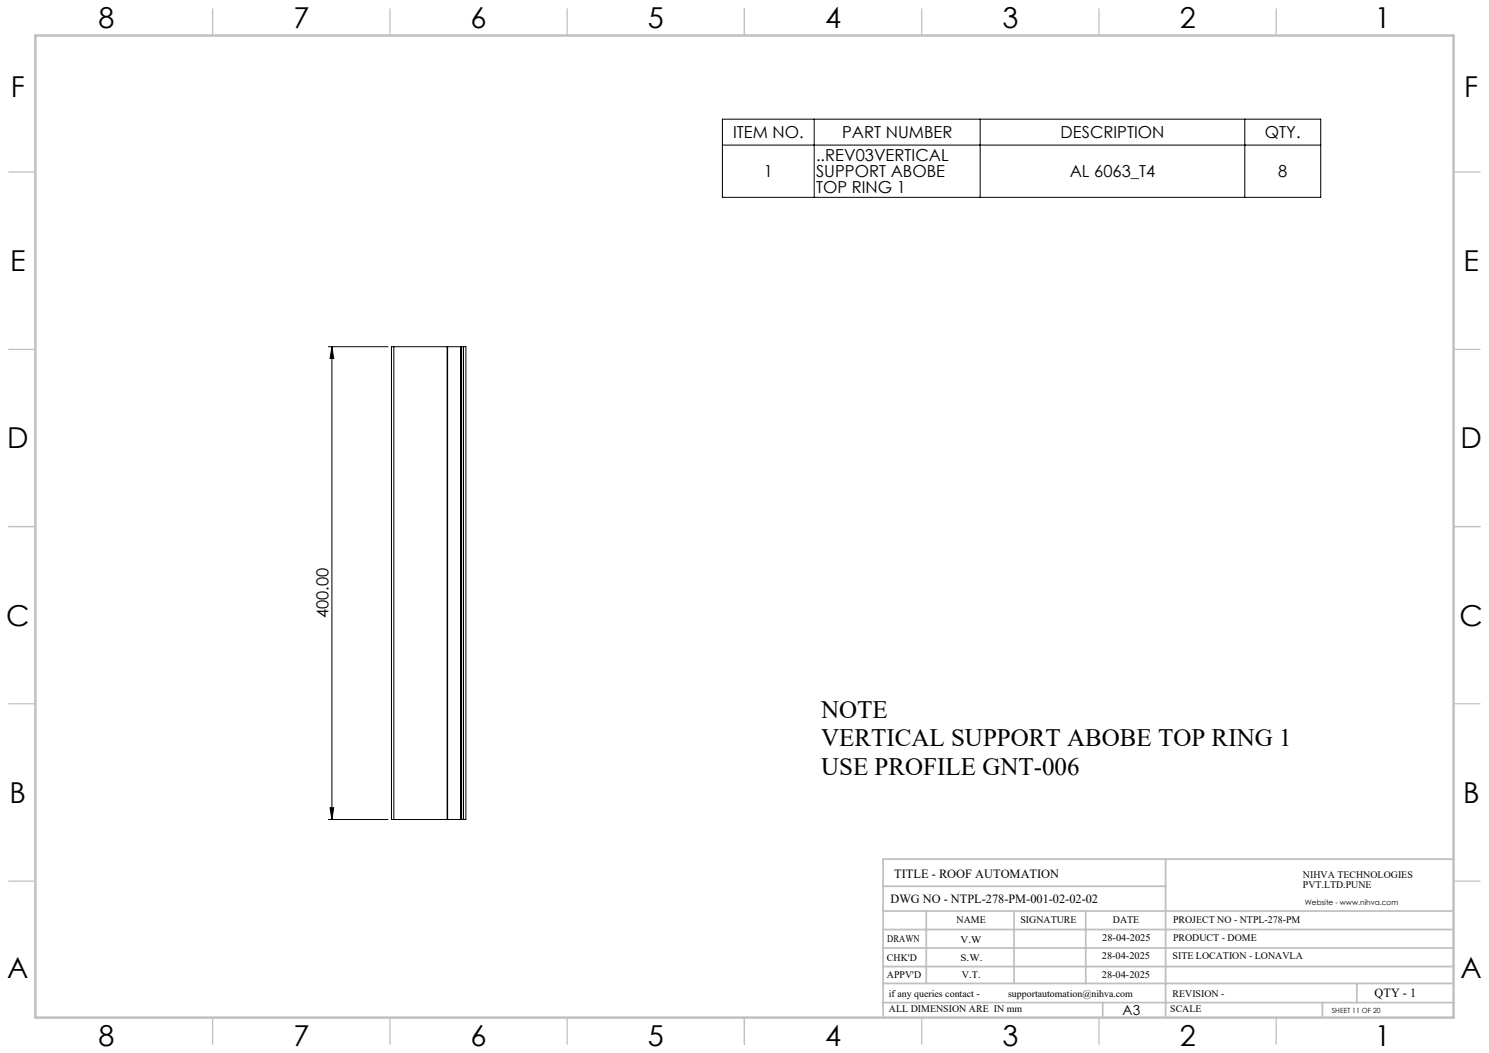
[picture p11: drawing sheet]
<svg xmlns="http://www.w3.org/2000/svg" width="420mm" height="297mm" viewBox="0 0 420 297" stroke-linecap="round" stroke-linejoin="round" font-family="sans-serif">
<defs><g id="words">
<g font-size="8.1">
<text x="27.8" y="8">8</text>
<text x="82.8" y="8">7</text>
<text x="132.8" y="8">6</text>
<text x="182.8" y="8">5</text>
<text x="232.8" y="8">4</text>
<text x="282.8" y="8">3</text>
<text x="332.8" y="8">2</text>
<text x="387.8" y="8">1</text>
<text x="3" y="27.2">F</text>
<text x="413" y="27.2">F</text>
<text x="2.8" y="76.5">E</text>
<text x="412.8" y="76.5">E</text>
<text x="2" y="126.5">D</text>
<text x="412" y="126.5">D</text>
<text x="1.7" y="176.5">C</text>
<text x="411.7" y="176.5">C</text>
<text x="2.7" y="226.5">B</text>
<text x="412.7" y="226.5">B</text>
<text x="2" y="275.7">A</text>
<text x="412" y="275.7">A</text>
<text x="27.8" y="295">8</text>
<text x="82.8" y="295">7</text>
<text x="132.8" y="295">6</text>
<text x="182.8" y="295">5</text>
<text x="232.8" y="295">4</text>
<text x="282.8" y="295">3</text>
<text x="332.8" y="295">2</text>
<text x="387.8" y="295">1</text>
</g>
<g font-size="7.1">
<text x="231.6" y="202.5">NOTE</text>
<text x="231.6" y="210.5">VERTICAL SUPPORT ABOBE TOP RING 1</text>
<text x="231.6" y="218.6">USE PROFILE GNT-006</text>
</g>
<g font-size="4.7">
<text x="206.8" y="38.9">ITEM NO.</text>
<text x="237.5" y="38.9">PART NUMBER</text>
<text x="299.2" y="38.9">DESCRIPTION</text>
<text x="356.8" y="38.9">QTY.</text>
<text x="230.2" y="45.4">..REV03VERTICAL</text>
<text x="215.4" y="50">1</text>
<text x="230.2" y="50">SUPPORT ABOBE</text>
<text x="301.7" y="50">AL 6063_T4</text>
<text x="360.5" y="50">8</text>
<text x="230.2" y="54.5">TOP RING 1</text>
<text x="92.6" y="174.4" transform="rotate(-90 92.6 174.4)">400.00</text>
</g>
<text font-size="3.9" x="316.7" y="286.4">A3</text>
<g font-size="3.5">
<text x="252.2" y="247.6">TITLE - ROOF AUTOMATION</text>
<text x="251.2" y="254.7">DWG NO - NTPL-278-PM-001-02-02-02</text>
<text x="387.7" y="281.1">QTY - 1</text>
</g>
<g font-size="2.8">
<text x="367.5" y="247.6">NIHVA TECHNOLOGIES</text>
<text x="367.5" y="250.5">PVT.LTD.PUNE</text>
<text x="269.8" y="260.3">NAME</text>
<text x="287.8" y="260.3">SIGNATURE</text>
<text x="313.9" y="260.4">DATE</text>
<text x="330.9" y="260.4">PROJECT NO - NTPL-278-PM</text>
<text x="250.3" y="265.6">DRAWN</text>
<text x="270.9" y="266.1">V.W</text>
<text x="310.9" y="265.5">28-04-2025</text>
<text x="330.9" y="265.5">PRODUCT - DOME</text>
<text x="250.2" y="271.1">CHK'D</text>
<text x="250.2" y="275.8">APPV'D</text>
<text x="270.9" y="271.1">S.W.</text>
<text x="271.3" y="275.8">V.T.</text>
<text x="310.8" y="270.6">28-04-2025</text>
<text x="310.8" y="275.8">28-04-2025</text>
<text x="330.7" y="270.6">SITE LOCATION - LONAVLA</text>
<text x="250.7" y="281.1">if any queries contact -</text>
<text x="284.3" y="281.1">supportautomation@nihva.com</text>
<text x="330.7" y="281.1">REVISION -</text>
<text x="250.7" y="285.6">ALL DIMENSION ARE IN mm</text>
<text x="330.1" y="285.6">SCALE</text>
</g>
<text font-size="2.1" x="368.1" y="255.1">Website - www.nihva.com</text>
<text font-size="2" x="375.7" y="285.6">SHEET 11 OF 20</text>
</g></defs>
<g fill="none" stroke="#000" stroke-width=".28">
<path d="M203.8 33.6h168.7v22.1h-168.7zM229.7 33.6v22.1M276.5 33.6v22.1M351.1 33.6v22.1M203.8 40.9h168.7M92.6 97.8h16.8M93.6 97.8l.5 3.3h-1zM93.6 97.8v133.3M111.1 97.8h-.7v133.3h.7M111.1 97.8v133.3M111.1 97.8h15M126.1 97.8h.2"/>
<path d="M126.1 97.8v133.3M126.3 97.8h3.7M126.3 97.8v133.3M130 97.8h.1M130 97.8v133.3M130.1 97.8h.1M130.1 97.8v133.3M130.2 97.8h.5M130.2 97.8v133.3M130.7 97.8h.7v133.3h-.7M130.7 97.8v133.3M92.6 231.1h16.8"/>
<path d="M93.1 227.8h1l-.5 3.3zM111.1 231.1h15M126.1 231.1h.2M126.3 231.1h3.7M130 231.1h.1M130.1 231.1h.1M130.2 231.1h.5"/>
</g>
<g fill="none" stroke="#c0c0c0" stroke-width=".35">
<path d="M60 2.5v7.5M110 2.5v7.5M160 2.5v7.5M210 2.5v7.5M260 2.5v7.5M310 2.5v7.5M360 2.5v7.5M2.5 48.5h7.5M410 48.5h7.5M2.5 98.5h7.5M410 98.5h7.5M2.5 148.5h7.5"/>
<path d="M410 148.5h7.5M2.5 198.5h7.5M410 198.5h7.5M2.5 248.5h7.5M410 248.5h7.5M60 287v7.5M110 287v7.5M160 287v7.5M210 287v7.5M260 287v7.5M310 287v7.5M360 287v7.5"/>
</g>
<g fill="none" stroke="#c0c0c0" stroke-width=".5">
<path d="M249.1 257h160.9M249.1 250h79.7M261.3 257v20.4M286 257v20.4M306.2 257v20.4M328.8 242.3v44.7M410 242.3h-160.9v44.7M249.1 272.6h160.9M249.1 267.4h160.9M249.1 262.2h160.9M249.1 277.4h160.9M382.7 277.4v5.4"/>
<path d="M249.1 282.8h160.9M311 282.8v4.2M373 282.8v4.2"/>
</g>
<path d="M10 10h400v277h-400z" fill="none" stroke="#c0c0c0" stroke-width=".7"/>
<path d="M93.6 97.8l.5 3.3h-1zM93.1 227.8h1l-.5 3.3z" fill="#000"/>
<use href="#words"/>
</svg>
